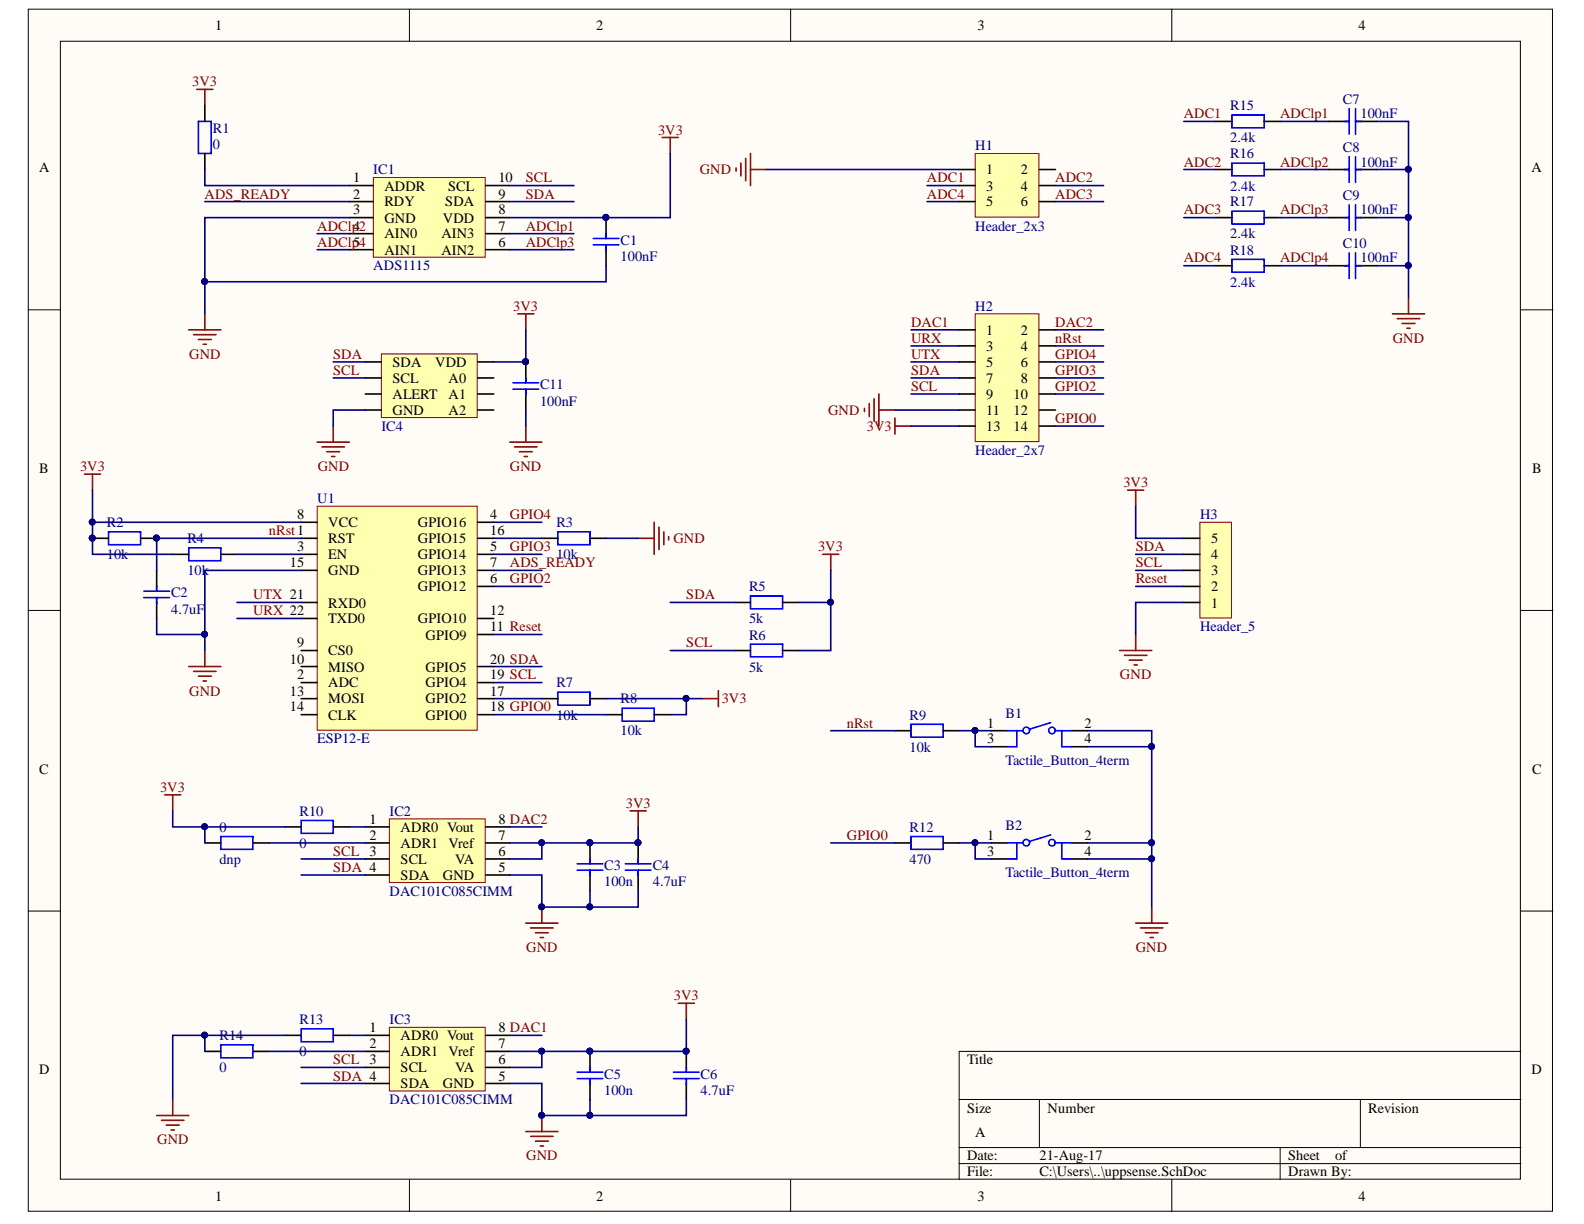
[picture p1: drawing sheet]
<svg xmlns="http://www.w3.org/2000/svg" width="279mm" height="216mm" viewBox="0 0 279 216" stroke-linecap="round" stroke-linejoin="round" font-family="sans-serif">
<defs><g id="words">
<g font-size="2.5">
<text x="38" y="5.3">1</text>
<text x="105.2" y="5.3">2</text>
<text x="172.4" y="5.3">3</text>
<text x="239.7" y="5.3">4</text>
<text x="6.9" y="30.4">A</text>
<text x="62.3" y="32.2">1</text>
<text x="62.3" y="35">2</text>
<text x="67.8" y="33.6">ADDR</text>
<text x="79" y="33.6">SCL</text>
<text x="87.9" y="35">9</text>
<text x="87.9" y="32.2">10</text>
<text x="174" y="30.7">1</text>
<text x="174" y="33.6">3</text>
<text x="180.1" y="30.7">2</text>
<text x="180.1" y="33.6">4</text>
<text x="270.2" y="30.4">A</text>
<text x="62.3" y="37.8">3</text>
<text x="62.3" y="40.7">4</text>
<text x="67.8" y="36.4">RDY</text>
<text x="67.8" y="39.3">GND</text>
<text x="78.1" y="39.3">VDD</text>
<text x="78.5" y="36.4">SDA</text>
<text x="87.9" y="40.7">7</text>
<text x="87.9" y="37.8">8</text>
<text x="174" y="36.4">5</text>
<text x="180.1" y="36.4">6</text>
<text x="62.3" y="43.5">5</text>
<text x="67.8" y="42.1">AIN0</text>
<text x="67.8" y="44.9">AIN1</text>
<text x="77.9" y="44.9">AIN2</text>
<text x="77.9" y="42.1">AIN3</text>
<text x="87.9" y="43.5">6</text>
<text x="174" y="59">1</text>
<text x="180.1" y="59">2</text>
<text x="69.2" y="64.7">SDA</text>
<text x="76.8" y="64.7">VDD</text>
<text x="174" y="61.9">3</text>
<text x="174" y="64.7">5</text>
<text x="180.1" y="61.9">4</text>
<text x="180.1" y="64.7">6</text>
<text x="69.2" y="67.6">SCL</text>
<text x="69.2" y="70.3">ALERT</text>
<text x="79.1" y="70.3">A1</text>
<text x="79.1" y="67.6">A0</text>
<text x="174" y="67.6">7</text>
<text x="174" y="70.3">9</text>
<text x="178.8" y="70.3">10</text>
<text x="180.1" y="67.6">8</text>
<text x="69.2" y="73.2">GND</text>
<text x="79.1" y="73.2">A2</text>
<text x="174" y="73.2">11</text>
<text x="174" y="76">13</text>
<text x="178.8" y="73.2">12</text>
<text x="178.8" y="76">14</text>
<text x="6.9" y="83.4">B</text>
<text x="270.3" y="83.4">B</text>
<text x="52.4" y="91.5">8</text>
<text x="57.9" y="95.8">RST</text>
<text x="57.9" y="93">VCC</text>
<text x="73.7" y="93">GPIO16</text>
<text x="73.7" y="95.8">GPIO15</text>
<text x="86.5" y="91.5">4</text>
<text x="86.5" y="94.4">16</text>
<text x="213.6" y="95.8">5</text>
<text x="51.1" y="100.1">15</text>
<text x="52.4" y="97.2">3</text>
<text x="57.9" y="98.6">EN</text>
<text x="57.9" y="101.5">GND</text>
<text x="73.7" y="98.6">GPIO14</text>
<text x="73.7" y="101.5">GPIO13</text>
<text x="86.5" y="97.2">5</text>
<text x="86.5" y="100.1">7</text>
<text x="213.6" y="101.5">3</text>
<text x="213.6" y="98.6">4</text>
<text x="57.9" y="107.2">RXD0</text>
<text x="73.7" y="104.3">GPIO12</text>
<text x="86.5" y="102.9">6</text>
<text x="213.6" y="107.2">1</text>
<text x="213.6" y="104.3">2</text>
<text x="57.9" y="109.9">TXD0</text>
<text x="73.7" y="109.9">GPIO10</text>
<text x="75.1" y="112.8">GPIO9</text>
<text x="86.5" y="111.4">11 Reset</text>
<text x="86.5" y="108.5">12</text>
<text x="51.1" y="117">10</text>
<text x="52.4" y="119.8">2</text>
<text x="52.4" y="114.2">9</text>
<text x="57.9" y="115.6">CS0</text>
<text x="57.9" y="118.5">MISO</text>
<text x="75.1" y="118.5">GPIO5</text>
<text x="86.5" y="119.8">19 SCL</text>
<text x="86.5" y="117">20 SDA</text>
<text x="51.1" y="122.7">13</text>
<text x="51.1" y="125.5">14</text>
<text x="57.9" y="121.3">ADC</text>
<text x="57.9" y="124.1">MOSI</text>
<text x="75.1" y="124.1">GPIO2</text>
<text x="75.1" y="121.3">GPIO4</text>
<text x="86.5" y="122.7">17</text>
<text x="86.5" y="125.5">18 GPIO0</text>
<text x="57.9" y="126.9">CLK</text>
<text x="75.1" y="126.9">GPIO0</text>
<text x="174.1" y="128.4">1</text>
<text x="174.1" y="131.1">3</text>
<text x="191.3" y="128.4">2</text>
<text x="191.3" y="131.1">4</text>
<text x="6.9" y="136.5">C</text>
<text x="270.3" y="136.5">C</text>
<text x="65.2" y="145.3">1</text>
<text x="65.2" y="148.1">2</text>
<text x="70.7" y="146.7">ADR0 Vout</text>
<text x="70.7" y="149.6">ADR1</text>
<text x="79.1" y="149.6">Vref</text>
<text x="87.9" y="148.1">7</text>
<text x="87.9" y="145.3">8 DAC2</text>
<text x="174.1" y="148.1">1</text>
<text x="191.3" y="148.1">2</text>
<text x="65.2" y="151">3</text>
<text x="70.7" y="152.3">SCL</text>
<text x="70.7" y="155.2">SDA</text>
<text x="78.1" y="155.2">GND</text>
<text x="80.3" y="152.3">VA</text>
<text x="87.9" y="153.8">5</text>
<text x="87.9" y="151">6</text>
<text x="174.1" y="151">3</text>
<text x="191.3" y="151">4</text>
<text x="65.2" y="182.1">1</text>
<text x="65.2" y="184.9">2</text>
<text x="70.7" y="183.5">ADR0 Vout</text>
<text x="87.9" y="184.9">7</text>
<text x="87.9" y="182.1">8 DAC1</text>
<text x="6.9" y="189.5">D</text>
<text x="65.2" y="187.7">3</text>
<text x="70.7" y="186.3">ADR1</text>
<text x="70.7" y="189.2">SCL</text>
<text x="70.7" y="191.9">SDA</text>
<text x="78.1" y="191.9">GND</text>
<text x="79.1" y="186.3">Vref</text>
<text x="80.3" y="189.2">VA</text>
<text x="87.9" y="190.6">5</text>
<text x="87.9" y="187.7">6</text>
<text x="170.6" y="187.7">Title</text>
<text x="270.2" y="189.5">D</text>
<text x="170.6" y="196.3">Size</text>
<text x="184.8" y="196.3">Number</text>
<text x="241.3" y="196.3">Revision</text>
<text x="172" y="200.5">A</text>
<text x="170.6" y="204.7">Date:</text>
<text x="170.6" y="207.5">File:</text>
<text x="183.4" y="204.7">21-Aug-17</text>
<text x="183.4" y="207.5">C:\Users\..\uppsense.SchDoc</text>
<text x="227.2" y="204.7">Sheet</text>
<text x="227.2" y="207.5">Drawn By:</text>
<text x="235.5" y="204.7">of</text>
<text x="38" y="211.8">1</text>
<text x="105.2" y="211.8">2</text>
<text x="172.4" y="211.8">3</text>
<text x="239.7" y="211.8">4</text>
</g>
<g font-size="2.5" fill="#800000">
<text x="33.9" y="15.2">3V3</text>
<text x="116.1" y="23.7">3V3</text>
<text x="208.8" y="20.9">ADC1</text>
<text x="225.8" y="20.9">ADClp1</text>
<text x="208.8" y="29.4">ADC2</text>
<text x="225.8" y="29.4">ADClp2</text>
<text x="36.1" y="35">ADS_READY</text>
<text x="92.7" y="32.2">SCL</text>
<text x="92.7" y="35">SDA</text>
<text x="123.4" y="30.7">GND</text>
<text x="163.5" y="32.2">ADC1</text>
<text x="163.5" y="35">ADC4</text>
<text x="186.1" y="32.2">ADC2</text>
<text x="186.1" y="35">ADC3</text>
<text x="56" y="40.7">ADClp2</text>
<text x="92.7" y="40.7">ADClp1</text>
<text x="208.8" y="37.8">ADC3</text>
<text x="225.8" y="37.8">ADClp3</text>
<text x="56" y="43.5">ADClp4</text>
<text x="92.7" y="43.5">ADClp3</text>
<text x="208.8" y="46.3">ADC4</text>
<text x="225.8" y="46.3">ADClp4</text>
<text x="90.5" y="54.8">3V3</text>
<text x="160.7" y="57.6">DAC1</text>
<text x="186.1" y="57.6">DAC2</text>
<text x="33.4" y="63.3">GND</text>
<text x="58.8" y="63.3">SDA</text>
<text x="160.7" y="60.5">URX</text>
<text x="160.7" y="63.3">UTX</text>
<text x="186.1" y="63.3">GPIO4</text>
<text x="186.1" y="60.5">nRst</text>
<text x="245.7" y="60.5">GND</text>
<text x="58.8" y="66.1">SCL</text>
<text x="160.7" y="68.9">SCL</text>
<text x="160.7" y="66.1">SDA</text>
<text x="186.1" y="68.9">GPIO2</text>
<text x="186.1" y="66.1">GPIO3</text>
<text x="146.1" y="73.2">GND</text>
<text x="152.9" y="76">3V3</text>
<text x="186.1" y="74.6">GPIO0</text>
<text x="14.1" y="83.1">3V3</text>
<text x="56" y="83.1">GND</text>
<text x="89.9" y="83.1">GND</text>
<text x="198.1" y="85.9">3V3</text>
<text x="47.4" y="94.4">nRst1</text>
<text x="89.9" y="91.5">GPIO4</text>
<text x="118.8" y="95.8">GND</text>
<text x="89.9" y="97.2">GPIO3</text>
<text x="89.9" y="100.1">ADS_READY</text>
<text x="144.3" y="97.2">3V3</text>
<text x="200.3" y="97.2">SDA</text>
<text x="200.3" y="100.1">SCL</text>
<text x="44.6" y="105.7">UTX 21</text>
<text x="89.9" y="102.9">GPIO2</text>
<text x="121.1" y="105.7">SDA</text>
<text x="200.3" y="102.9">Reset</text>
<text x="44.6" y="108.5">URX 22</text>
<text x="121.1" y="114.2">SCL</text>
<text x="197.6" y="119.8">GND</text>
<text x="33.4" y="122.7">GND</text>
<text x="127.3" y="124.1">3V3</text>
<text x="149.4" y="128.4">nRst</text>
<text x="28.2" y="139.7">3V3</text>
<text x="110.4" y="142.5">3V3</text>
<text x="149.4" y="148.1">GPIO0</text>
<text x="58.8" y="151">SCL</text>
<text x="58.8" y="153.8">SDA 4</text>
<text x="92.8" y="168">GND</text>
<text x="200.3" y="168">GND</text>
<text x="118.9" y="176.4">3V3</text>
<text x="58.8" y="187.7">SCL</text>
<text x="58.8" y="190.6">SDA 4</text>
<text x="27.7" y="201.8">GND</text>
<text x="92.8" y="204.7">GND</text>
</g>
<g font-size="2.5" fill="#000080">
<text x="37.5" y="23.4">R1</text>
<text x="217" y="19.4">R15</text>
<text x="236.9" y="18.3">C7</text>
<text x="240" y="20.9">100nF</text>
<text x="37.5" y="26.3">0</text>
<text x="172" y="26.5">H1</text>
<text x="217" y="25.1">2.4k</text>
<text x="217" y="28">R16</text>
<text x="236.9" y="26.8">C8</text>
<text x="240" y="29.4">100nF</text>
<text x="65.9" y="30.7">IC1</text>
<text x="217" y="33.6">2.4k</text>
<text x="236.9" y="35.3">C9</text>
<text x="172" y="40.7">Header_2x3</text>
<text x="217" y="36.4">R17</text>
<text x="240" y="37.8">100nF</text>
<text x="65.9" y="47.7">ADS1115</text>
<text x="109.5" y="43.2">C1</text>
<text x="109.5" y="46">100nF</text>
<text x="217" y="42.1">2.4k</text>
<text x="217" y="44.9">R18</text>
<text x="236.9" y="43.7">C10</text>
<text x="240" y="46.3">100nF</text>
<text x="217" y="50.6">2.4k</text>
<text x="172" y="54.8">H2</text>
<text x="95.3" y="68.7">C11</text>
<text x="95.3" y="71.5">100nF</text>
<text x="67.3" y="76">IC4</text>
<text x="172" y="80.2">Header_2x7</text>
<text x="56" y="88.8">U1</text>
<text x="18.9" y="93">R2</text>
<text x="33.1" y="95.8">R4</text>
<text x="98.1" y="93">R3</text>
<text x="211.7" y="91.5">H3</text>
<text x="18.9" y="98.6">10k</text>
<text x="33.1" y="101.5">10k</text>
<text x="98.1" y="98.6">10k</text>
<text x="30.2" y="105.4">C2</text>
<text x="132.1" y="104.3">R5</text>
<text x="30.2" y="108.3">4.7uF</text>
<text x="132.1" y="109.9">5k</text>
<text x="132.1" y="112.8">R6</text>
<text x="211.7" y="111.4">Header_5</text>
<text x="132.1" y="118.5">5k</text>
<text x="98.1" y="121.3">R7</text>
<text x="109.5" y="124.1">R8</text>
<text x="56" y="131.1">ESP12-E</text>
<text x="98.1" y="126.9">10k</text>
<text x="109.5" y="129.7">10k</text>
<text x="160.4" y="126.9">R9</text>
<text x="177.4" y="126.7">B1</text>
<text x="160.4" y="132.6">10k</text>
<text x="177.4" y="134.9">Tactile_Button_4term</text>
<text x="52.8" y="143.9">R10</text>
<text x="68.7" y="143.9">IC2</text>
<text x="38.7" y="146.7">0</text>
<text x="52.8" y="149.6">0</text>
<text x="160.4" y="146.7">R12</text>
<text x="177.4" y="146.4">B2</text>
<text x="38.7" y="152.3">dnp</text>
<text x="106.6" y="153.5">C3</text>
<text x="115.1" y="153.5">C4</text>
<text x="160.4" y="152.3">470</text>
<text x="177.4" y="154.6">Tactile_Button_4term</text>
<text x="68.7" y="158">DAC101C085CIMM</text>
<text x="106.6" y="156.3">100n</text>
<text x="115.1" y="156.3">4.7uF</text>
<text x="38.7" y="183.5">R14</text>
<text x="52.8" y="180.6">R13</text>
<text x="68.7" y="180.6">IC3</text>
<text x="38.7" y="189.2">0</text>
<text x="52.8" y="186.3">0</text>
<text x="106.6" y="190.3">C5</text>
<text x="123.6" y="190.3">C6</text>
<text x="68.7" y="194.8">DAC101C085CIMM</text>
<text x="106.6" y="193.1">100n</text>
<text x="123.6" y="193.1">4.7uF</text>
</g>
</g></defs>
<g fill="#fffcf8" stroke="#000" stroke-width=".18">
<path d="M5 1.6h268.8v212h-268.8z"/>
<path d="M10.6 7.3h257.6v200.7h-257.6z"/>
</g>
<g fill="none" stroke="#000" stroke-width=".18">
<path d="M72.2 1.6v5.7M139.5 1.6v5.7M206.7 1.6v5.7M5 54.6h5.6M268.3 54.6h5.6M5 107.7h5.6M268.3 107.7h5.6M5 160.7h5.6M268.3 160.7h5.6M169.2 193.9h99.1M183.3 193.9v8.5M240 193.9v8.5"/>
<path d="M268.3 185.5h-99.1v22.6M72.2 208.1v5.6M139.5 208.1v5.6M169.2 202.4h99.1M169.2 205.2h99.1M206.7 208.1v5.6M225.8 202.4v5.7"/>
</g>
<path d="M55.9 89.3h28.3v39.5h-28.3z" fill="#ffffb0" stroke="#800000" stroke-width=".18"/>
<g fill="none" stroke="#000" stroke-width=".28">
<path d="M53.1 94.9h2.8M53.1 97.8h2.8M53.1 92.1h2.8M84.3 94.9h2.8M84.3 97.8h2.8M84.3 92.1h2.8M53.1 100.6h2.8M53.1 114.7h2.8M53.1 117.6h2.8M53.1 109.1h2.8M53.1 106.3h2.8M84.3 103.4h2.8"/>
<path d="M84.3 100.6h2.8M84.3 117.6h2.8M84.3 111.9h2.8M84.3 109.1h2.8M53.1 120.4h2.8M53.1 123.2h2.8M53.1 126.1h2.8M84.3 120.4h2.8M84.3 123.2h2.8M84.3 126.1h2.8"/>
</g>
<path d="M65.9 31.3h19.7v14.1h-19.7z" fill="#ffffb0" stroke="#800000" stroke-width=".18"/>
<path d="M61.6 32.7h4.3M61.6 35.6h4.3M61.6 38.4h4.3M85.7 32.7h4.2M85.7 35.6h4.2M85.7 38.4h4.2M61.6 41.2h4.3M61.6 44h4.3M85.7 41.2h4.2M85.7 44h4.2" fill="none" stroke="#000" stroke-width=".28"/>
<path d="M68.7 181.2h16.9v11.2h-16.9z" fill="#ffffb0" stroke="#800000" stroke-width=".18"/>
<g fill="none" stroke="#000" stroke-width=".28">
<path d="M129.5 106.3h2.9M138 106.3h2.9M36.1 185.5h2.9M44.6 185.5h2.9M50.3 182.6h2.8M58.8 182.6h2.8M64.4 182.6h4.3M64.4 185.5h4.3M64.4 188.3h4.3M64.4 191.1h4.3M85.7 182.6h4.2M85.7 185.5h4.2"/>
<path d="M85.7 188.3h4.2M85.7 191.1h4.2M104.1 185.5v2.8M104.1 191.1v2.8M121.1 185.5v2.8M121.1 191.1v2.8"/>
</g>
<path d="M132.4 105.1h5.6v2.3h-5.6zM39 184.3h5.6v2.3h-5.6zM53.1 181.5h5.7v2.3h-5.7zM101.8 190.3h2.3v1.1M101.8 189.1h2.3v-.8v.8h2.2M106.3 190.3h-2.2v.8M118.8 190.3h2.3v1.1M118.8 189.1h2.3v-.8v.8h2.2M123.3 190.3h-2.2v.8" fill="none" stroke="#00f" stroke-width=".28"/>
<g fill="none" stroke="#800000" stroke-width=".28">
<path d="M34.7 15.8h2.8M36.1 15.8v2.8M116.8 24.2h2.8M118.2 24.2v2.9M33.3 58.2h5.7M34.1 59h4M35 59.9h2.3M36.1 55.4v2.8M35.8 60.7h.6M145.1 97.8h2.8M146.5 97.8v2.8M119.6 177h2.9"/>
<path d="M121.1 177v2.8M92.7 199.6h5.7M95.6 196.8v2.8M93.6 200.4h4M94.4 201.3h2.3M95.3 202.1h.6"/>
</g>
<g fill="#000080" stroke="#000080" stroke-width=".18">
<circle cx="95.5" cy="196.7" r=".52"/>
<circle cx="104" cy="185.4" r=".52"/>
<circle cx="121" cy="185.4" r=".52"/>
</g>
<path d="M172 27.1h11.3v11.2h-11.3z" fill="#ffffb0" stroke="#800000" stroke-width=".18"/>
<path d="M169.2 29.9h2.8M169.2 32.7h2.8M169.2 35.6h2.8M183.3 29.9h2.9M183.3 32.7h2.9M183.3 35.6h2.9" fill="none" stroke="#000" stroke-width=".28"/>
<path d="M68.7 144.4h16.9v11.3h-16.9z" fill="#ffffb0" stroke="#800000" stroke-width=".18"/>
<g fill="none" stroke="#000" stroke-width=".28">
<path d="M106.9 38.4v2.8M106.9 44v2.9M16.3 94.9h2.8M24.8 94.9h2.8M30.5 97.8h2.8M39 97.8h2.8M95.6 94.9h2.8M104.1 94.9h2.8M27.6 100.6v2.8M27.6 106.3v2.8M129.5 114.7h2.9M138 114.7h2.9"/>
<path d="M95.6 123.2h2.8M104.1 123.2h2.8M106.9 126.1h2.8M115.4 126.1h2.8M157.9 128.9h2.8M166.4 128.9h2.8M174.8 128.9h2.9M174.8 131.7h2.9M189 128.9h2.8M189 131.7h2.8M36.1 148.7h2.9M44.6 148.7h2.9"/>
<path d="M50.3 145.9h2.8M58.8 145.9h2.8M64.4 145.9h4.3M64.4 148.7h4.3M64.4 151.5h4.3M64.4 154.3h4.3M85.7 145.9h4.2M85.7 148.7h4.2M85.7 151.5h4.2M85.7 154.3h4.2M104.1 148.7v2.8M104.1 154.3v2.9"/>
<path d="M112.6 148.7v2.8M112.6 154.3v2.9M157.9 148.7h2.8M166.4 148.7h2.8M174.8 148.7h2.9M174.8 151.5h2.9M189 148.7h2.8M189 151.5h2.8"/>
</g>
<g fill="none" stroke="#00f" stroke-width=".28">
<path d="M104.6 43.2h2.3v1.1M104.6 42.1h2.3v-.9v.9h2.3M109.2 43.2h-2.3v.8M19.1 93.8h5.7v2.3h-5.7zM33.3 96.6h5.7v2.3h-5.7zM98.4 93.8h5.7v2.3h-5.7zM25.4 105.4h2.2v1.1M25.4 104.3h2.2v-.9v.9h2.3M29.9 105.4h-2.3v.9M132.4 113.6h5.6v2.3h-5.6zM98.4 122.1h5.7v2.3h-5.7zM109.7 124.9h5.7v2.3h-5.7z"/>
<path d="M160.7 127.8h5.7v2.2h-5.7zM177.7 128.9h1.7v2.8h-1.7M179.4 128.9h1M185.3 127.5l-3.7 1.1M186.3 128.9h1M189 128.9h-1.7v2.8h1.7M39 147.6h5.6v2.2h-5.6zM53.1 144.7h5.7v2.3h-5.7zM101.8 153.5h2.3v1.1M101.8 152.4h2.3v-.9v.9h2.2M106.3 153.5h-2.2v.8M110.3 153.5h2.3v1.1"/>
<path d="M110.3 152.4h2.3v-.9v.9h2.2M114.8 153.5h-2.2v.8M160.7 147.6h5.7v2.2h-5.7zM177.7 148.7h1.7v2.8h-1.7M179.4 148.7h1M185.3 147.3l-3.7 1.1M186.3 148.7h1M189 148.7h-1.7v2.8h1.7"/>
<circle cx="181" cy="128.8" r=".58"/>
<circle cx="185.6" cy="128.8" r=".58"/>
<circle cx="181" cy="148.6" r=".58"/>
<circle cx="185.6" cy="148.6" r=".58"/>
</g>
<g fill="none" stroke="#800000" stroke-width=".28">
<path d="M14.9 83.6h2.8M16.3 83.6v2.9M112.6 94.9h2.8M115.4 92.1v5.7M116.2 93v3.9M117.1 93.8v2.3M117.9 94.7v.5M33.3 117.6h5.7M34.1 118.4h4M35 119.3h2.3M36.1 114.7v2.9M35.8 120.1h.6"/>
<path d="M123.9 123.2h2.8M126.7 121.8v2.8M29.1 140.2h2.8M30.5 140.2v2.8M95.6 160v2.8M111.1 143h2.9M112.6 143v2.9M203.2 160v2.8M92.7 162.8h5.7M93.6 163.7h4M94.4 164.5h2.3M95.3 165.4h.6"/>
<path d="M200.3 162.8h5.7M201.2 163.7h3.9M202 164.5h2.3M202.9 165.4h.5"/>
</g>
<g fill="#000080" stroke="#000080" stroke-width=".18">
<circle cx="95.5" cy="160" r=".52"/>
<circle cx="104" cy="148.6" r=".52"/>
<circle cx="112.5" cy="148.6" r=".52"/>
<circle cx="106.9" cy="38.3" r=".52"/>
<circle cx="16.3" cy="94.9" r=".52"/>
<circle cx="27.6" cy="94.9" r=".52"/>
</g>
<path d="M211.6 92.1h5.6v16.9h-5.6z" fill="#ffffb0" stroke="#800000" stroke-width=".18"/>
<path d="M208.8 97.8h2.8M208.8 94.9h2.8M208.8 106.3h2.8M208.8 103.4h2.8M208.8 100.6h2.8" fill="none" stroke="#000" stroke-width=".28"/>
<path d="M198.9 86.5h2.8M200.3 86.5v2.8M197.5 114.7h5.7M198.3 115.6h4M199.2 116.4h2.3M200 117.3h.6M200.3 111.9v2.8" fill="none" stroke="#800000" stroke-width=".28"/>
<path d="M172 55.4h11.3v22.5h-11.3z" fill="#ffffb0" stroke="#800000" stroke-width=".18"/>
<g fill="none" stroke="#000" stroke-width=".28">
<path d="M214.5 21.4h2.8M214.5 29.9h2.8M214.5 38.4h2.8M223 21.4h2.8M223 29.9h2.8M223 38.4h2.8M234.3 21.4h2.8M234.3 29.9h2.8M234.3 38.4h2.8M240 21.4h2.8M240 29.9h2.8M240 38.4h2.8"/>
<path d="M169.2 58.2h2.8M183.3 58.2h2.9M214.5 46.9h2.8M223 46.9h2.8M234.3 46.9h2.8M240 46.9h2.8M169.2 61h2.8M169.2 63.8h2.8M169.2 66.7h2.8M169.2 69.5h2.8M169.2 72.3h2.8M169.2 75.2h2.8"/>
<path d="M183.3 61h2.9M183.3 63.8h2.9M183.3 66.7h2.9M183.3 69.5h2.9M183.3 72.3h2.9M183.3 75.2h2.9"/>
</g>
<g fill="none" stroke="#800000" stroke-width=".28">
<path d="M129.8 29.6v.6M130.7 28.8v2.2M131.5 27.9v4M132.4 27.1v5.6M132.4 29.9h2.8M245.6 55.4h5.7M246.5 56.2h3.9M247.3 57.1h2.3M248.2 57.9h.5M248.4 52.5v2.9M152.5 72v.6M153.3 71.2v2.3"/>
<path d="M154.2 70.3v4M155 69.5v5.7M155 72.3h2.9M157.9 73.7v2.9M157.9 75.2h2.8"/>
</g>
<g fill="none" stroke="#00f" stroke-width=".28">
<path d="M238 19.2v2.2h-.9h.9v2.3M239.1 19.2v2.2h.9M217.3 20.3h5.7v2.2h-5.7zM217.3 28.8h5.7v2.2h-5.7zM217.3 37.3h5.7v2.2h-5.7zM238 27.6v2.3h-.9h.9v2.3M238 36.1v2.3h-.9h.9v2.2M239.1 27.6v2.3h.9M239.1 36.1v2.3h.9M240.2 21.4h-1.1v2.3M240.2 29.9h-1.1v2.3M240.2 38.4h-1.1v2.2"/>
<path d="M217.3 45.7h5.7v2.3h-5.7zM238 44.6v2.3h-.9h.9v2.2M239.1 44.6v2.3h.9M240.2 46.9h-1.1v2.2"/>
</g>
<g fill="none" stroke="#000080" stroke-width=".28">
<path d="M61.6 38.4h-25.5v17M89.9 32.7h11.3M89.9 35.6h11.3M118.2 27.1v11.3h-28.3M135.2 29.9h34M163.5 32.7h5.7M163.5 35.6h5.7M186.2 32.7h8.5M186.2 35.6h8.5M208.8 29.9h5.7M208.8 38.4h5.7M208.8 21.4h5.7"/>
<path d="M225.8 29.9h8.5M225.8 38.4h8.5M225.8 21.4h8.5M242.8 21.4h5.6v31.1M242.8 29.9h5.6M242.8 38.4h5.6M55.9 41.2h5.7M55.9 44h5.7M89.9 41.2h11.3M89.9 44h11.3M106.9 46.9v2.8h-70.8M160.7 58.2h8.5"/>
<path d="M186.2 58.2h8.5M208.8 46.9h5.7M225.8 46.9h8.5M242.8 46.9h5.6M157.9 72.3h11.3M160.7 61h8.5M160.7 63.8h8.5M160.7 66.7h8.5M160.7 69.5h8.5M160.7 75.2h8.5M186.2 61h8.5M186.2 63.8h8.5"/>
<path d="M186.2 66.7h8.5M186.2 69.5h8.5M186.2 75.2h8.5M16.3 86.5v5.6h36.8M16.3 92.1v5.7h14.2M41.8 97.8h11.3M53.1 94.9h-25.5v5.7M87.1 94.9h8.5M87.1 97.8h8.5M87.1 92.1h8.5M106.9 94.9h5.7M200.3 89.3v5.6h8.5"/>
<path d="M200.3 97.8h8.5M27.6 109.1v2.8h8.5M41.8 106.3h11.3M41.8 109.1h11.3M53.1 100.6h-17v14.1M87.1 117.6h8.5M87.1 111.9h8.5M87.1 103.4h8.5M87.1 100.6h8.5M118.2 106.3h11.3M118.2 114.7h11.3M146.5 100.6v5.7h-5.6"/>
<path d="M146.5 106.3v8.4h-5.6M200.3 103.4h8.5M200.3 100.6h8.5M208.8 106.3h-8.5v5.6M87.1 120.4h8.5M87.1 126.1h19.8M87.1 123.2h8.5M106.9 123.2h14.2M123.9 123.2h-2.8v2.9h-2.9M146.5 128.9h11.4M169.2 128.9h2.8M174.8 128.9h-2.8v2.8h2.8"/>
<path d="M191.8 128.9h11.4v19.8M191.8 131.7h11.4M30.5 143v2.9h19.8M36.1 145.9v2.8M47.5 148.7h16.9M53.1 154.3h11.3M53.1 151.5h11.3M61.6 145.9h2.8M89.9 154.3h5.7v5.7h8.5v-2.8M89.9 145.9h5.7M95.6 148.7v2.8h-5.7M112.6 145.9v2.8h-22.7"/>
<path d="M112.6 157.2v2.8h-8.5M146.5 148.7h11.4M169.2 148.7h5.6M172 148.7v2.8h2.8M191.8 148.7h11.4v11.3M191.8 151.5h11.4M121.1 179.8v5.7h-31.2M36.1 182.6v2.9M47.5 185.5h16.9M50.3 182.6h-19.8v11.3M53.1 191.1h11.3M53.1 188.3h11.3"/>
<path d="M61.6 182.6h2.8M89.9 191.1h5.7v5.7h8.5v-2.9M89.9 182.6h5.7M95.6 185.5v2.8h-5.7M121.1 193.9v2.9h-17"/>
</g>
<g fill="#000080" stroke="#000080" stroke-width=".18">
<circle cx="36.1" cy="182.6" r=".52"/>
<circle cx="36.1" cy="49.7" r=".52"/>
<circle cx="95.5" cy="185.4" r=".52"/>
<circle cx="146.5" cy="106.2" r=".52"/>
<circle cx="104" cy="185.4" r=".52"/>
<circle cx="121" cy="185.4" r=".52"/>
<circle cx="104" cy="196.7" r=".52"/>
<circle cx="95.5" cy="196.7" r=".52"/>
<circle cx="106.9" cy="38.3" r=".52"/>
<circle cx="36.1" cy="145.8" r=".52"/>
<circle cx="95.5" cy="148.6" r=".52"/>
<circle cx="104" cy="148.6" r=".52"/>
<circle cx="112.5" cy="148.6" r=".52"/>
<circle cx="104" cy="160" r=".52"/>
<circle cx="95.5" cy="160" r=".52"/>
<circle cx="16.3" cy="92.1" r=".52"/>
<circle cx="121" cy="123.2" r=".52"/>
<circle cx="36.1" cy="111.9" r=".52"/>
<circle cx="16.3" cy="94.9" r=".52"/>
<circle cx="27.6" cy="94.9" r=".52"/>
<circle cx="172" cy="148.6" r=".52"/>
<circle cx="203.1" cy="148.6" r=".52"/>
<circle cx="203.1" cy="151.5" r=".52"/>
<circle cx="203.1" cy="131.7" r=".52"/>
<circle cx="172" cy="128.8" r=".52"/>
<circle cx="248.4" cy="29.9" r=".52"/>
<circle cx="248.4" cy="38.3" r=".52"/>
<circle cx="248.4" cy="46.8" r=".52"/>
</g>
<path d="M67.3 62.4h16.9v11.3h-16.9z" fill="#ffffb0" stroke="#800000" stroke-width=".18"/>
<path d="M36.1 18.6v2.8M36.1 27.1v2.8M64.4 63.8h2.9M64.4 66.7h2.9M64.4 69.5h2.9M64.4 72.3h2.9M84.3 63.8h2.8M84.3 66.7h2.8M84.3 69.5h2.8M84.3 72.3h2.8M92.7 63.8v2.9M92.7 69.5v2.8" fill="none" stroke="#000" stroke-width=".28"/>
<g fill="none" stroke="#800000" stroke-width=".28">
<path d="M91.3 55.4h2.9M92.7 55.4v2.8M55.9 78h5.7M56.8 78.8h4M57.6 79.7h2.3M58.8 75.2v2.8M89.9 78h5.7M90.8 78.8h3.9M91.6 79.7h2.3M92.7 75.2v2.8M58.5 80.5h.6M92.5 80.5h.5"/>
<path d="M27.6 196.8h5.7M28.5 197.6h3.9M29.3 198.5h2.3M30.2 199.3h.5M30.5 193.9v2.9"/>
</g>
<path d="M36.1 29.9v2.8h25.5M36.1 35.6h25.5M92.7 58.2v5.6h-5.6M58.8 63.8h5.6M58.8 66.7h5.6M64.4 72.3h-5.6v2.9M92.7 72.3v2.9" fill="none" stroke="#000080" stroke-width=".28"/>
<circle cx="92.7" cy="63.8" r=".52" fill="#000080" stroke="#000080" stroke-width=".18"/>
<path d="M35 21.4h2.3v5.7h-2.3zM90.5 68.6h2.2v1.2M90.5 67.5h2.2v-.8v.8h2.3M95 68.6h-2.3v.9" fill="none" stroke="#00f" stroke-width=".28"/>
<use href="#words"/>
</svg>
